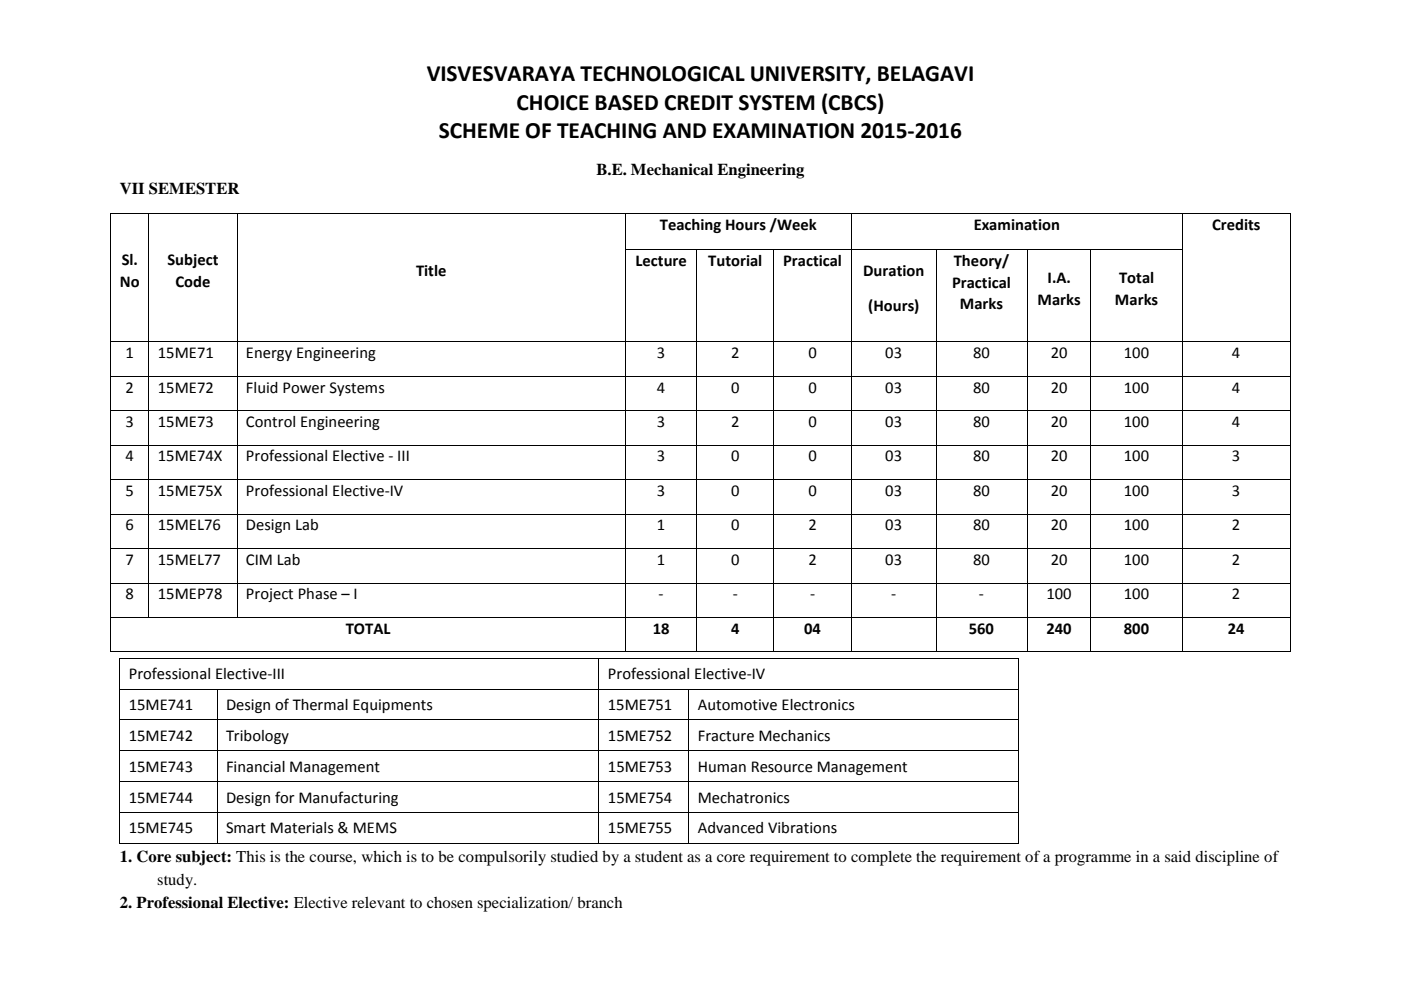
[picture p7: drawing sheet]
<svg xmlns="http://www.w3.org/2000/svg" width="297mm" height="210mm" viewBox="0 0 297 210" stroke-linecap="round" stroke-linejoin="round" font-family="sans-serif">
<defs><g id="words">
<g font-size="5">
<text x="90.5" y="17.2">VISVESVARAYA TECHNOLOGICAL UNIVERSITY, BELAGAVI</text>
<text x="109.5" y="23.2">CHOICE BASED CREDIT SYSTEM (CBCS)</text>
<text x="93" y="29.3">SCHEME OF TEACHING AND EXAMINATION 2015-2016</text>
</g>
<g font-size="3.5">
<text x="25.4" y="41.2">VII SEMESTER</text>
<text x="126.4" y="37.2">B.E. Mechanical Engineering</text>
<text x="139.9" y="48.7">Teaching Hours /Week</text>
<text x="206.5" y="48.7">Examination</text>
<text x="257" y="48.7">Credits</text>
<text x="25.8" y="56.1">Sl.</text>
<text x="35.5" y="56.1">Subject</text>
<text x="88.2" y="58.5">Title</text>
<text x="134.7" y="56.3">Lecture</text>
<text x="150.1" y="56.3">Tutorial</text>
<text x="166" y="56.3">Practical</text>
<text x="183" y="58.5">Duration</text>
<text x="202.2" y="56.3">Theory/</text>
<text x="222.1" y="59.9">I.A.</text>
<text x="237.3" y="59.9">Total</text>
<text x="25.4" y="60.8">No</text>
<text x="37.2" y="60.8">Code</text>
<text x="201.8" y="61">Practical</text>
<text x="203.5" y="65.6">Marks</text>
<text x="220" y="64.6">Marks</text>
<text x="236.4" y="64.6">Marks</text>
<text x="184.1" y="66">(Hours)</text>
<text x="26.6" y="75.9">1</text>
<text x="33.5" y="75.9">15ME71</text>
<text x="52.2" y="75.9">Energy Engineering</text>
<text x="139.3" y="75.9">3</text>
<text x="155" y="75.9">2</text>
<text x="171.4" y="75.9">0</text>
<text x="187.7" y="75.9">03</text>
<text x="206.3" y="75.9">80</text>
<text x="222.8" y="75.9">20</text>
<text x="238.3" y="75.9">100</text>
<text x="261.2" y="75.9">4</text>
<text x="26.6" y="83.2">2</text>
<text x="33.5" y="83.2">15ME72</text>
<text x="52.2" y="83.2">Fluid Power Systems</text>
<text x="139.3" y="83.2">4</text>
<text x="155" y="83.2">0</text>
<text x="171.4" y="83.2">0</text>
<text x="187.7" y="83.2">03</text>
<text x="206.3" y="83.2">80</text>
<text x="222.8" y="83.2">20</text>
<text x="238.3" y="83.2">100</text>
<text x="261.2" y="83.2">4</text>
<text x="26.6" y="90.5">3</text>
<text x="33.5" y="90.5">15ME73</text>
<text x="52.2" y="90.5">Control Engineering</text>
<text x="139.3" y="90.5">3</text>
<text x="155" y="90.5">2</text>
<text x="171.4" y="90.5">0</text>
<text x="187.7" y="90.5">03</text>
<text x="206.3" y="90.5">80</text>
<text x="222.8" y="90.5">20</text>
<text x="238.3" y="90.5">100</text>
<text x="261.2" y="90.5">4</text>
<text x="26.6" y="97.8">4</text>
<text x="33.5" y="97.8">15ME74X</text>
<text x="52.2" y="97.8">Professional Elective - III</text>
<text x="139.3" y="97.8">3</text>
<text x="155" y="97.8">0</text>
<text x="171.4" y="97.8">0</text>
<text x="187.7" y="97.8">03</text>
<text x="206.3" y="97.8">80</text>
<text x="222.8" y="97.8">20</text>
<text x="238.3" y="97.8">100</text>
<text x="261.2" y="97.8">3</text>
<text x="26.6" y="105.1">5</text>
<text x="33.5" y="105.1">15ME75X</text>
<text x="52.2" y="105.1">Professional Elective-IV</text>
<text x="139.3" y="105.1">3</text>
<text x="155" y="105.1">0</text>
<text x="171.4" y="105.1">0</text>
<text x="187.7" y="105.1">03</text>
<text x="206.3" y="105.1">80</text>
<text x="222.8" y="105.1">20</text>
<text x="238.3" y="105.1">100</text>
<text x="261.2" y="105.1">3</text>
<text x="26.6" y="112.4">6</text>
<text x="33.5" y="112.4">15MEL76</text>
<text x="52.2" y="112.4">Design Lab</text>
<text x="139.3" y="112.4">1</text>
<text x="155" y="112.4">0</text>
<text x="171.4" y="112.4">2</text>
<text x="187.7" y="112.4">03</text>
<text x="206.3" y="112.4">80</text>
<text x="222.8" y="112.4">20</text>
<text x="238.3" y="112.4">100</text>
<text x="261.2" y="112.4">2</text>
<text x="26.6" y="119.7">7</text>
<text x="33.5" y="119.7">15MEL77</text>
<text x="52.2" y="119.7">CIM Lab</text>
<text x="139.3" y="119.7">1</text>
<text x="155" y="119.7">0</text>
<text x="171.4" y="119.7">2</text>
<text x="187.7" y="119.7">03</text>
<text x="206.3" y="119.7">80</text>
<text x="222.8" y="119.7">20</text>
<text x="238.3" y="119.7">100</text>
<text x="261.2" y="119.7">2</text>
<text x="26.6" y="127">8</text>
<text x="33.5" y="127">15MEP78</text>
<text x="52.2" y="127">Project Phase – I</text>
<text x="139.6" y="127">-</text>
<text x="155.4" y="127">-</text>
<text x="171.7" y="127">-</text>
<text x="188.9" y="127">-</text>
<text x="207.6" y="127">-</text>
<text x="221.9" y="127">100</text>
<text x="238.3" y="127">100</text>
<text x="261.2" y="127">2</text>
<text x="73.3" y="134.3">TOTAL</text>
<text x="138.4" y="134.3">18</text>
<text x="155" y="134.3">4</text>
<text x="170.5" y="134.3">04</text>
<text x="205.4" y="134.3">560</text>
<text x="221.9" y="134.3">240</text>
<text x="238.3" y="134.3">800</text>
<text x="260.3" y="134.3">24</text>
<text x="27.3" y="144.1">Professional Elective-III</text>
<text x="128.9" y="144.1">Professional Elective-IV</text>
<text x="27.3" y="150.6">15ME741</text>
<text x="47.9" y="150.6">Design of Thermal Equipments</text>
<text x="128.9" y="150.6">15ME751</text>
<text x="147.9" y="150.6">Automotive Electronics</text>
<text x="27.3" y="157.1">15ME742</text>
<text x="47.9" y="157.1">Tribology</text>
<text x="128.9" y="157.1">15ME752</text>
<text x="148" y="157.1">Fracture Mechanics</text>
<text x="27.3" y="163.7">15ME743</text>
<text x="47.9" y="163.7">Financial Management</text>
<text x="128.9" y="163.7">15ME753</text>
<text x="147.9" y="163.7">Human Resource Management</text>
<text x="27.3" y="170.2">15ME744</text>
<text x="47.9" y="170.2">Design for Manufacturing</text>
<text x="128.9" y="170.2">15ME754</text>
<text x="147.9" y="170.2">Mechatronics</text>
<text x="27.3" y="176.7">15ME745</text>
<text x="47.9" y="176.7">Smart Materials &amp; MEMS</text>
<text x="128.9" y="176.7">15ME755</text>
<text x="148" y="176.7">Advanced Vibrations</text>
<text x="25.4" y="182.8">1. Core subject: This is the course, which is to be compulsorily studied by a student as a core requirement to complete the requirement of a programme in a said discipline of</text>
<text x="33.4" y="187.7">study.</text>
<text x="25.4" y="192.6">2. Professional Elective: Elective relevant to chosen specialization/ branch</text>
</g>
</g></defs>
<g fill="#000">
<path d="M23.4 45.2h.2v.1h-.2zM23.4 52.8h.2v.2h-.2zM31.5 45.2h.2v.1h-.2zM31.5 52.8h.2v.2h-.2zM50.2 45.2h.2v.1h-.2zM50.2 52.8h.2v.2h-.2zM132.6 45.2h.2v.1h-.2zM132.6 52.8h.2v.2h-.2zM147.7 52.8h.1v.2h-.1zM164 52.8h.2v.2h-.2zM180.5 45.2h.1v.1h-.1zM180.5 52.8h.1v.2h-.1z"/>
<path d="M198.4 52.8h.1v.2h-.1zM217.8 52.8h.1v.2h-.1zM231.2 52.8h.2v.2h-.2zM250.6 45.2h.2v.1h-.2zM250.6 52.8h.2v.2h-.2zM273.4 45.2h.2v.1h-.2zM273.4 52.8h.2v.2h-.2zM23.4 72.4h.2v.2h-.2zM23.4 79.7h.2v.1h-.2zM31.5 72.4h.2v.2h-.2zM31.5 79.7h.2v.1h-.2zM50.2 72.4h.2v.2h-.2z"/>
<path d="M50.2 79.7h.2v.1h-.2zM132.6 72.4h.2v.2h-.2zM132.6 79.7h.2v.1h-.2zM147.7 72.4h.1v.2h-.1zM147.7 79.7h.1v.1h-.1zM164 72.4h.2v.2h-.2zM164 79.7h.2v.1h-.2zM180.5 72.4h.1v.2h-.1zM180.5 79.7h.1v.1h-.1zM198.4 72.4h.1v.2h-.1zM198.4 79.7h.1v.1h-.1zM217.8 72.4h.1v.2h-.1z"/>
<path d="M217.8 79.7h.1v.1h-.1zM231.2 72.4h.2v.2h-.2zM231.2 79.7h.2v.1h-.2zM250.6 72.4h.2v.2h-.2zM250.6 79.7h.2v.1h-.2zM273.4 72.4h.2v.2h-.2zM273.4 79.7h.2v.1h-.2zM23.4 87h.2v.2h-.2zM23.4 94.3h.2v.1h-.2zM31.5 87h.2v.2h-.2zM31.5 94.3h.2v.1h-.2zM50.2 87h.2v.2h-.2z"/>
<path d="M50.2 94.3h.2v.1h-.2zM132.6 87h.2v.2h-.2zM132.6 94.3h.2v.1h-.2zM147.7 87h.1v.2h-.1zM147.7 94.3h.1v.1h-.1zM164 87h.2v.2h-.2zM164 94.3h.2v.1h-.2zM180.5 87h.1v.2h-.1zM180.5 94.3h.1v.1h-.1zM198.4 87h.1v.2h-.1zM198.4 94.3h.1v.1h-.1zM217.8 87h.1v.2h-.1z"/>
<path d="M217.8 94.3h.1v.1h-.1zM231.2 87h.2v.2h-.2zM231.2 94.3h.2v.1h-.2zM250.6 87h.2v.2h-.2zM250.6 94.3h.2v.1h-.2zM273.4 87h.2v.2h-.2zM273.4 94.3h.2v.1h-.2zM23.4 101.6h.2v.2h-.2zM23.4 108.9h.2v.2h-.2zM23.4 116.2h.2v.2h-.2zM31.5 101.6h.2v.2h-.2zM31.5 108.9h.2v.2h-.2z"/>
<path d="M31.5 116.2h.2v.2h-.2zM50.2 101.6h.2v.2h-.2zM50.2 108.9h.2v.2h-.2zM50.2 116.2h.2v.2h-.2zM132.6 101.6h.2v.2h-.2zM132.6 108.9h.2v.2h-.2zM132.6 116.2h.2v.2h-.2zM147.7 101.6h.1v.2h-.1zM147.7 108.9h.1v.2h-.1zM147.7 116.2h.1v.2h-.1zM164 101.6h.2v.2h-.2zM164 108.9h.2v.2h-.2z"/>
<path d="M164 116.2h.2v.2h-.2zM180.5 101.6h.1v.2h-.1zM180.5 108.9h.1v.2h-.1zM180.5 116.2h.1v.2h-.1zM198.4 101.6h.1v.2h-.1zM198.4 108.9h.1v.2h-.1zM198.4 116.2h.1v.2h-.1zM217.8 101.6h.1v.2h-.1zM217.8 108.9h.1v.2h-.1zM217.8 116.2h.1v.2h-.1zM231.2 101.6h.2v.2h-.2zM231.2 108.9h.2v.2h-.2z"/>
<path d="M231.2 116.2h.2v.2h-.2zM250.6 101.6h.2v.2h-.2zM250.6 108.9h.2v.2h-.2zM250.6 116.2h.2v.2h-.2zM273.4 101.6h.2v.2h-.2zM273.4 108.9h.2v.2h-.2zM273.4 116.2h.2v.2h-.2zM23.4 123.5h.2v.2h-.2zM23.4 130.8h.2v.2h-.2zM23.4 138.1h.2v.2h-.2zM25.3 139.5h.2v.2h-.2zM31.5 123.5h.2v.2h-.2z"/>
<path d="M31.5 130.8h.2v.2h-.2zM50.2 123.5h.2v.2h-.2zM50.2 130.8h.2v.2h-.2zM126.9 139.5h.2v.2h-.2zM132.6 123.5h.2v.2h-.2zM132.6 130.8h.2v.2h-.2zM132.6 138.1h.2v.2h-.2zM147.7 123.5h.1v.2h-.1zM147.7 130.8h.1v.2h-.1zM147.7 138.1h.1v.2h-.1zM164 123.5h.2v.2h-.2zM164 130.8h.2v.2h-.2z"/>
<path d="M164 138.1h.2v.2h-.2zM180.5 123.5h.1v.2h-.1zM180.5 130.8h.1v.2h-.1zM180.5 138.1h.1v.2h-.1zM198.4 123.5h.1v.2h-.1zM198.4 130.8h.1v.2h-.1zM198.4 138.1h.1v.2h-.1zM215.8 139.5h.2v.2h-.2zM217.8 123.5h.1v.2h-.1zM217.8 130.8h.1v.2h-.1zM217.8 138.1h.1v.2h-.1zM231.2 123.5h.2v.2h-.2z"/>
<path d="M231.2 130.8h.2v.2h-.2zM231.2 138.1h.2v.2h-.2zM250.6 123.5h.2v.2h-.2zM250.6 130.8h.2v.2h-.2zM250.6 138.1h.2v.2h-.2zM273.4 123.5h.2v.2h-.2zM273.4 130.8h.2v.2h-.2zM273.4 138.1h.2v.2h-.2zM25.3 146h.2v.2h-.2zM25.3 152.6h.2v.1h-.2zM25.3 159.1h.2v.2h-.2zM46 146h.1v.2h-.1z"/>
<path d="M46 152.6h.1v.1h-.1zM46 159.1h.1v.2h-.1zM126.9 146h.2v.2h-.2zM126.9 152.6h.2v.1h-.2zM126.9 159.1h.2v.2h-.2zM146 146h.1v.2h-.1zM146 152.6h.1v.1h-.1zM146 159.1h.1v.2h-.1zM215.8 146h.2v.2h-.2zM215.8 152.6h.2v.1h-.2zM215.8 159.1h.2v.2h-.2zM25.3 165.6h.2v.2h-.2z"/>
<path d="M25.3 172.2h.2v.1h-.2zM25.3 178.7h.2v.2h-.2zM46 165.6h.1v.2h-.1zM46 172.2h.1v.1h-.1zM46 178.7h.1v.2h-.1zM126.9 165.6h.2v.2h-.2zM126.9 172.2h.2v.1h-.2zM126.9 178.7h.2v.2h-.2zM146 165.6h.1v.2h-.1zM146 172.2h.1v.1h-.1zM146 178.7h.1v.2h-.1zM215.8 165.6h.2v.2h-.2z"/>
<path d="M215.8 172.2h.2v.1h-.2zM215.8 178.7h.2v.2h-.2z"/>
</g>
<g fill="none" stroke="#000" stroke-width=".21">
<path d="M23.5 45.3v7.5M23.5 53v19.4M23.6 45.3h7.9M31.6 45.3v7.5M31.6 53v19.4M31.7 45.3h18.5M50.3 45.3v7.5M50.3 53v19.4M50.4 45.3h82.2M132.7 45.3v7.5M132.7 53v19.4M132.8 45.3h47.7"/>
<path d="M132.8 52.9h14.9M147.7 53v19.4M147.8 52.9h16.2M164.1 53v19.4M164.2 52.9h16.3M180.5 45.3v7.5M180.5 53v19.4M180.6 45.3h70M180.6 52.9h17.8M198.5 53v19.4M198.5 52.9h19.3M217.8 53v19.4"/>
<path d="M217.9 52.9h13.3M231.3 53v19.4M231.4 52.9h19.2M250.7 45.3v7.5M250.7 53v19.4M250.8 45.3h22.6M273.5 45.3v7.5M273.5 53v19.4M23.5 72.6v7.1M23.5 79.8v7.2M23.6 72.5h7.9M23.6 79.8h7.9"/>
<path d="M31.6 72.6v7.1M31.6 79.8v7.2M31.7 72.5h18.5M31.7 79.8h18.5M50.3 72.6v7.1M50.3 79.8v7.2M50.4 72.5h82.2M50.4 79.8h82.2M132.7 72.6v7.1M132.7 79.8v7.2M132.8 72.5h14.9M132.8 79.8h14.9"/>
<path d="M147.7 72.6v7.1M147.7 79.8v7.2M147.8 72.5h16.2M147.8 79.8h16.2M164.1 72.6v7.1M164.1 79.8v7.2M164.2 72.5h16.3M164.2 79.8h16.3M180.5 72.6v7.1M180.5 79.8v7.2M180.6 72.5h17.8M180.6 79.8h17.8"/>
<path d="M198.5 72.6v7.1M198.5 79.8v7.2M198.5 72.5h19.3M198.5 79.8h19.3M217.8 72.6v7.1M217.8 79.8v7.2M217.9 72.5h13.3M217.9 79.8h13.3M231.3 72.6v7.1M231.3 79.8v7.2M231.4 72.5h19.2M231.4 79.8h19.2"/>
<path d="M250.7 72.6v7.1M250.7 79.8v7.2M250.8 72.5h22.6M250.8 79.8h22.6M273.5 72.6v7.1M273.5 79.8v7.2M23.5 87.2v7.1M23.5 94.4v7.2M23.6 87.1h7.9M23.6 94.4h7.9M31.6 87.2v7.1M31.6 94.4v7.2"/>
<path d="M31.7 87.1h18.5M31.7 94.4h18.5M50.3 87.2v7.1M50.3 94.4v7.2M50.4 87.1h82.2M50.4 94.4h82.2M132.7 87.2v7.1M132.7 94.4v7.2M132.8 87.1h14.9M132.8 94.4h14.9M147.7 87.2v7.1M147.7 94.4v7.2"/>
<path d="M147.8 87.1h16.2M147.8 94.4h16.2M164.1 87.2v7.1M164.1 94.4v7.2M164.2 87.1h16.3M164.2 94.4h16.3M180.5 87.2v7.1M180.5 94.4v7.2M180.6 87.1h17.8M180.6 94.4h17.8M198.5 87.2v7.1M198.5 94.4v7.2"/>
<path d="M198.5 87.1h19.3M198.5 94.4h19.3M217.8 87.2v7.1M217.8 94.4v7.2M217.9 87.1h13.3M217.9 94.4h13.3M231.3 87.2v7.1M231.3 94.4v7.2M231.4 87.1h19.2M231.4 94.4h19.2M250.7 87.2v7.1M250.7 94.4v7.2"/>
<path d="M250.8 87.1h22.6M250.8 94.4h22.6M273.5 87.2v7.1M273.5 94.4v7.2M23.5 101.8v7.1M23.5 109.1v7.1M23.5 116.4v7.1M23.6 101.7h7.9M23.6 109h7.9M23.6 116.3h7.9M31.6 101.8v7.1M31.6 109.1v7.1"/>
<path d="M31.6 116.4v7.1M31.7 101.7h18.5M31.7 109h18.5M31.7 116.3h18.5M50.3 101.8v7.1M50.3 109.1v7.1M50.3 116.4v7.1M50.4 101.7h82.2M50.4 109h82.2M50.4 116.3h82.2M132.7 101.8v7.1M132.7 109.1v7.1"/>
<path d="M132.7 116.4v7.1M132.8 101.7h14.9M132.8 109h14.9M132.8 116.3h14.9M147.7 101.8v7.1M147.7 109.1v7.1M147.7 116.4v7.1M147.8 101.7h16.2M147.8 109h16.2M147.8 116.3h16.2M164.1 101.8v7.1M164.1 109.1v7.1"/>
<path d="M164.1 116.4v7.1M164.2 101.7h16.3M164.2 109h16.3M164.2 116.3h16.3M180.5 101.8v7.1M180.5 109.1v7.1M180.5 116.4v7.1M180.6 101.7h17.8M180.6 109h17.8M180.6 116.3h17.8M198.5 101.8v7.1M198.5 109.1v7.1"/>
<path d="M198.5 116.4v7.1M198.5 101.7h19.3M198.5 109h19.3M198.5 116.3h19.3M217.8 101.8v7.1M217.8 109.1v7.1M217.8 116.4v7.1M217.9 101.7h13.3M217.9 109h13.3M217.9 116.3h13.3M231.3 101.8v7.1M231.3 109.1v7.1"/>
<path d="M231.3 116.4v7.1M231.4 101.7h19.2M231.4 109h19.2M231.4 116.3h19.2M250.7 101.8v7.1M250.7 109.1v7.1M250.7 116.4v7.1M250.8 101.7h22.6M250.8 109h22.6M250.8 116.3h22.6M273.5 101.8v7.1M273.5 109.1v7.1"/>
<path d="M273.5 116.4v7.1M23.5 123.7v7.1M23.5 131v7.1M23.6 123.6h7.9M23.6 130.9h7.9M23.6 138.2h109M25.4 139.7v6.3M25.5 139.6h101.4M31.6 123.7v7.1M31.7 123.6h18.5M31.7 130.9h18.5M50.3 123.7v7.1"/>
<path d="M50.4 123.6h82.2M50.4 130.9h82.2M127 139.7v6.3M127.1 139.6h88.7M132.7 123.7v7.1M132.7 131v7.1M132.8 123.6h14.9M132.8 130.9h14.9M132.8 138.2h14.9M147.7 123.7v7.1M147.7 131v7.1M147.8 123.6h16.2"/>
<path d="M147.8 130.9h16.2M147.8 138.2h16.2M164.1 123.7v7.1M164.1 131v7.1M164.2 123.6h16.3M164.2 130.9h16.3M164.2 138.2h16.3M180.5 123.7v7.1M180.5 131v7.1M180.6 123.6h17.8M180.6 130.9h17.8M180.6 138.2h17.8"/>
<path d="M198.5 123.7v7.1M198.5 131v7.1M198.5 123.6h19.3M198.5 130.9h19.3M198.5 138.2h19.3M215.9 139.7v6.3M217.8 123.7v7.1M217.8 131v7.1M217.9 123.6h13.3M217.9 130.9h13.3M217.9 138.2h13.3M231.3 123.7v7.1"/>
<path d="M231.3 131v7.1M231.4 123.6h19.2M231.4 130.9h19.2M231.4 138.2h19.2M250.7 123.7v7.1M250.7 131v7.1M250.8 123.6h22.6M250.8 130.9h22.6M250.8 138.2h22.6M273.5 123.7v7.1M273.5 131v7.1M25.4 146.2v6.4"/>
<path d="M25.4 152.7v6.4M25.4 159.3v6.3M25.5 146.1h20.5M25.5 152.7h20.5M25.5 159.2h20.5M46.1 146.2v6.4M46.1 152.7v6.4M46.1 159.3v6.3M46.1 146.1h80.8M46.1 152.7h80.8M46.1 159.2h80.8M127 146.2v6.4"/>
<path d="M127 152.7v6.4M127 159.3v6.3M127.1 146.1h18.9M127.1 152.7h18.9M127.1 159.2h18.9M146 146.2v6.4M146 152.7v6.4M146 159.3v6.3M146.1 146.1h69.7M146.1 152.7h69.7M146.1 159.2h69.7M215.9 146.2v6.4"/>
<path d="M215.9 152.7v6.4M215.9 159.3v6.3M25.4 165.8v6.4M25.4 172.3v6.4M25.5 165.7h20.5M25.5 172.3h20.5M25.5 178.8h20.5M46.1 165.8v6.4M46.1 172.3v6.4M46.1 165.7h80.8M46.1 172.3h80.8M46.1 178.8h80.8"/>
<path d="M127 165.8v6.4M127 172.3v6.4M127.1 165.7h18.9M127.1 172.3h18.9M127.1 178.8h18.9M146 165.8v6.4M146 172.3v6.4M146.1 165.7h69.7M146.1 172.3h69.7M146.1 178.8h69.7M215.9 165.8v6.4M215.9 172.3v6.4"/>
</g>
<use href="#words"/>
</svg>
